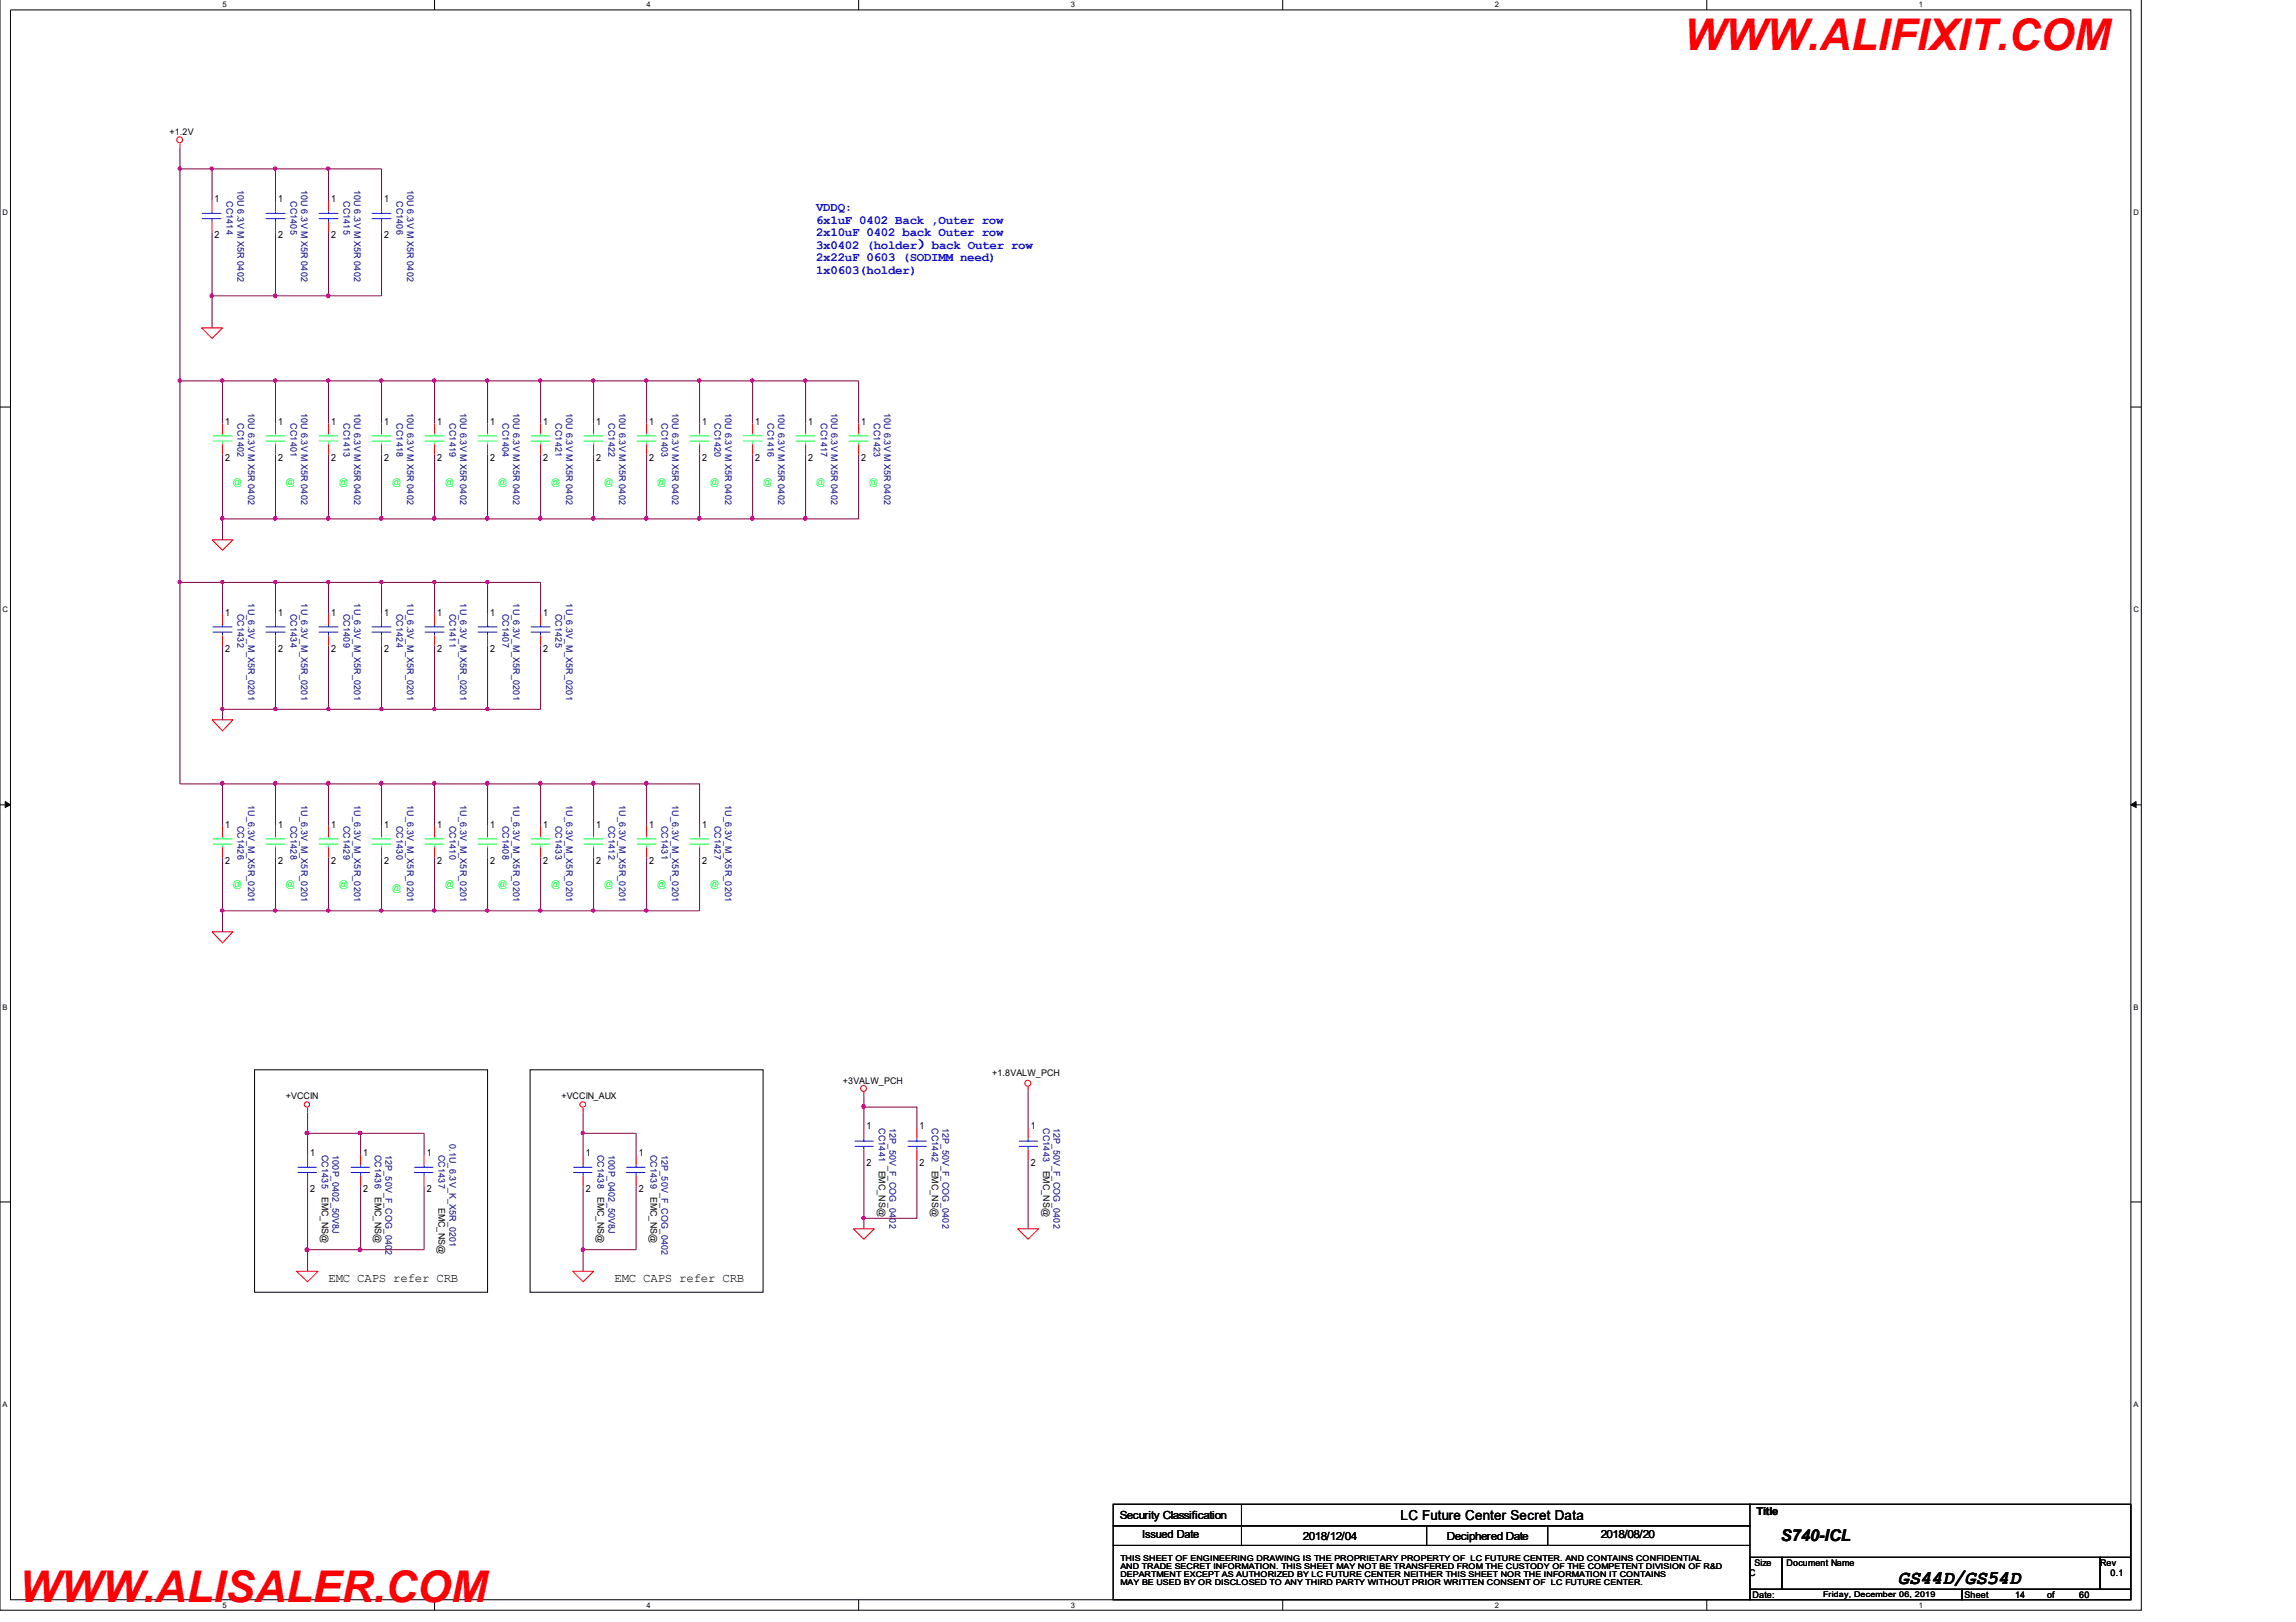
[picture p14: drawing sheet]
<svg xmlns="http://www.w3.org/2000/svg" width="297mm" height="210mm" viewBox="0 0 297 210" stroke-linecap="round" stroke-linejoin="round" font-family="sans-serif">
<defs><g id="words">
<g font-size="5.6" fill="#f00">
<text x="217.9" y="6.4">WWW.ALIFIXIT.COM</text>
<text x="2.5" y="207.3">WWW.ALISALER.COM</text>
</g>
<text font-size="2.5" x="245.5" y="205">GS44D/GS54D</text>
<text font-size="2.1" x="230.4" y="199.4">S740-ICL</text>
<text font-size="1.8" x="181.2" y="196.7">LC Future Center Secret Data</text>
<g font-size="1.6" fill="#00f">
<text x="105.6" y="27.4">VDDQ:</text>
<text x="105.6" y="29">6x1uF 0402 Back ,Outer row</text>
<text x="105.6" y="33.8">2x22uF 0603 (SODIMM need)</text>
<text x="105.6" y="35.4">1x0603(holder)</text>
<text x="105.6" y="30.6">2x10uF 0402 back Outer row</text>
<text x="105.6" y="32.2">3x0402 (holder）back Outer row</text>
</g>
<g font-size="1.6">
<text x="42.5" y="165.9">EMC CAPS refer CRB</text>
<text x="79.5" y="165.9">EMC CAPS refer CRB</text>
</g>
<g font-size="1.4">
<text x="144.9" y="196.5">Security Classification</text>
<text x="227.2" y="196.1">Title</text>
<text x="147.7" y="199.1">Issued Date</text>
<text x="168.6" y="199.2">2018/12/04</text>
<text x="187.2" y="199.2">Deciphered Date</text>
<text x="207.1" y="199.1">2018/08/20</text>
</g>
<g font-size="1.3">
<text x="27.8" y="26.2">1</text>
<text x="36" y="26.2">1</text>
<text x="42.8" y="26.2">1</text>
<text x="49.7" y="26.2">1</text>
<text x="27.8" y="30.8">2</text>
<text x="36" y="30.8">2</text>
<text x="42.8" y="30.8">2</text>
<text x="49.7" y="30.8">2</text>
<text x="29.1" y="55">1</text>
<text x="29.1" y="59.6">2</text>
<text x="36" y="55">1</text>
<text x="36" y="59.6">2</text>
<text x="42.8" y="55">1</text>
<text x="42.8" y="59.6">2</text>
<text x="49.7" y="55">1</text>
<text x="49.7" y="59.6">2</text>
<text x="56.6" y="55">1</text>
<text x="56.6" y="59.6">2</text>
<text x="63.4" y="55">1</text>
<text x="63.4" y="59.6">2</text>
<text x="70.3" y="55">1</text>
<text x="70.3" y="59.6">2</text>
<text x="77.1" y="55">1</text>
<text x="77.1" y="59.6">2</text>
<text x="84" y="55">1</text>
<text x="84" y="59.6">2</text>
<text x="90.8" y="55">1</text>
<text x="90.8" y="59.6">2</text>
<text x="97.7" y="55">1</text>
<text x="97.7" y="59.6">2</text>
<text x="104.6" y="55">1</text>
<text x="104.6" y="59.6">2</text>
<text x="111.4" y="55">1</text>
<text x="111.4" y="59.6">2</text>
<text x="29.1" y="79.7">1</text>
<text x="36" y="79.7">1</text>
<text x="42.8" y="79.7">1</text>
<text x="49.7" y="79.7">1</text>
<text x="56.6" y="79.7">1</text>
<text x="63.4" y="79.7">1</text>
<text x="70.3" y="79.7">1</text>
<text x="29.1" y="84.3">2</text>
<text x="36" y="84.3">2</text>
<text x="42.8" y="84.3">2</text>
<text x="49.7" y="84.3">2</text>
<text x="56.6" y="84.3">2</text>
<text x="63.4" y="84.3">2</text>
<text x="70.3" y="84.3">2</text>
<text x="29.1" y="107.1">1</text>
<text x="36" y="107.1">1</text>
<text x="42.8" y="107.1">1</text>
<text x="49.7" y="107.1">1</text>
<text x="56.6" y="107.1">1</text>
<text x="63.4" y="107.1">1</text>
<text x="70.3" y="107.1">1</text>
<text x="77.1" y="107.1">1</text>
<text x="84" y="107.1">1</text>
<text x="90.8" y="107.1">1</text>
<text x="29.1" y="111.8">2</text>
<text x="36" y="111.8">2</text>
<text x="42.8" y="111.8">2</text>
<text x="49.7" y="111.8">2</text>
<text x="56.6" y="111.8">2</text>
<text x="63.4" y="111.8">2</text>
<text x="70.3" y="111.8">2</text>
<text x="77.1" y="111.8">2</text>
<text x="84" y="111.8">2</text>
<text x="90.8" y="111.8">2</text>
<text x="40.1" y="149.6">1</text>
<text x="47" y="149.6">1</text>
<text x="55.2" y="149.6">1</text>
<text x="75.8" y="149.6">1</text>
<text x="82.6" y="149.6">1</text>
<text x="112.1" y="146.1">1</text>
<text x="119" y="146.1">1</text>
<text x="133.3" y="146.1">1</text>
<text x="40.1" y="154.3">2</text>
<text x="47" y="154.3">2</text>
<text x="55.2" y="154.3">2</text>
<text x="75.8" y="154.3">2</text>
<text x="82.6" y="154.3">2</text>
<text x="112.1" y="150.9">2</text>
<text x="119" y="150.9">2</text>
<text x="133.3" y="150.9">2</text>
</g>
<g font-size="1.2">
<text x="21.9" y="17.5">+1.2V</text>
<text x="37" y="142.3">+VCCIN</text>
<text x="72.6" y="142.3">+VCCIN_AUX</text>
<text x="109.1" y="140.2">+3VALW_PCH</text>
<text x="128.4" y="139.3">+1.8VALW_PCH</text>
<text x="41.7" y="154.9" transform="rotate(90 41.7 154.9)">EMC_NS@</text>
<text x="48.5" y="154.9" transform="rotate(90 48.5 154.9)">EMC_NS@</text>
<text x="77.3" y="154.9" transform="rotate(90 77.3 154.9)">EMC_NS@</text>
<text x="84.2" y="154.9" transform="rotate(90 84.2 154.9)">EMC_NS@</text>
<text x="113.7" y="151.5" transform="rotate(90 113.7 151.5)">EMC_NS@</text>
<text x="120.6" y="151.5" transform="rotate(90 120.6 151.5)">EMC_NS@</text>
<text x="135" y="151.5" transform="rotate(90 135 151.5)">EMC_NS@</text>
<text x="56.7" y="156.3" transform="rotate(90 56.7 156.3)">EMC_NS@</text>
<text x="226.3" y="204">C</text>
<text x="227" y="202.6">Size</text>
<text x="231.1" y="202.6">Document Name</text>
<text x="271.7" y="202.6">Rev</text>
<text x="273" y="204">0.1</text>
<text x="226.7" y="206.8">Date:</text>
<text x="254.2" y="206.8">Sheet</text>
<text x="260.7" y="206.8">14</text>
<text x="264.8" y="206.8">of</text>
<text x="269" y="206.8">60</text>
</g>
<g font-size="1.2" fill="#000080">
<text x="29.3" y="26" transform="rotate(90 29.3 26)">CC1414</text>
<text x="30.7" y="24.6" transform="rotate(90 30.7 24.6)">10U 6.3V M X5R 0402</text>
<text x="37.6" y="26" transform="rotate(90 37.6 26)">CC1405</text>
<text x="38.9" y="24.6" transform="rotate(90 38.9 24.6)">10U 6.3V M X5R 0402</text>
<text x="44.4" y="26" transform="rotate(90 44.4 26)">CC1415</text>
<text x="45.8" y="24.6" transform="rotate(90 45.8 24.6)">10U 6.3V M X5R 0402</text>
<text x="51.3" y="26" transform="rotate(90 51.3 26)">CC1406</text>
<text x="52.7" y="24.6" transform="rotate(90 52.7 24.6)">10U 6.3V M X5R 0402</text>
<text x="32.1" y="53.4" transform="rotate(90 32.1 53.4)">10U 6.3V M X5R 0402</text>
<text x="38.9" y="53.4" transform="rotate(90 38.9 53.4)">10U 6.3V M X5R 0402</text>
<text x="45.8" y="53.4" transform="rotate(90 45.8 53.4)">10U 6.3V M X5R 0402</text>
<text x="52.7" y="53.4" transform="rotate(90 52.7 53.4)">10U 6.3V M X5R 0402</text>
<text x="59.5" y="53.4" transform="rotate(90 59.5 53.4)">10U 6.3V M X5R 0402</text>
<text x="66.4" y="53.4" transform="rotate(90 66.4 53.4)">10U 6.3V M X5R 0402</text>
<text x="73.2" y="53.4" transform="rotate(90 73.2 53.4)">10U 6.3V M X5R 0402</text>
<text x="80.1" y="53.4" transform="rotate(90 80.1 53.4)">10U 6.3V M X5R 0402</text>
<text x="87" y="53.4" transform="rotate(90 87 53.4)">10U 6.3V M X5R 0402</text>
<text x="93.8" y="53.4" transform="rotate(90 93.8 53.4)">10U 6.3V M X5R 0402</text>
<text x="100.7" y="53.4" transform="rotate(90 100.7 53.4)">10U 6.3V M X5R 0402</text>
<text x="107.5" y="53.4" transform="rotate(90 107.5 53.4)">10U 6.3V M X5R 0402</text>
<text x="114.4" y="53.4" transform="rotate(90 114.4 53.4)">10U 6.3V M X5R 0402</text>
<text x="30.7" y="54.8" transform="rotate(90 30.7 54.8)">CC1402</text>
<text x="37.6" y="54.8" transform="rotate(90 37.6 54.8)">CC1401</text>
<text x="44.4" y="54.8" transform="rotate(90 44.4 54.8)">CC1413</text>
<text x="51.3" y="54.8" transform="rotate(90 51.3 54.8)">CC1418</text>
<text x="58.2" y="54.8" transform="rotate(90 58.2 54.8)">CC1419</text>
<text x="65" y="54.8" transform="rotate(90 65 54.8)">CC1404</text>
<text x="71.9" y="54.8" transform="rotate(90 71.9 54.8)">CC1421</text>
<text x="78.7" y="54.8" transform="rotate(90 78.7 54.8)">CC1422</text>
<text x="85.6" y="54.8" transform="rotate(90 85.6 54.8)">CC1403</text>
<text x="92.5" y="54.8" transform="rotate(90 92.5 54.8)">CC1420</text>
<text x="99.3" y="54.8" transform="rotate(90 99.3 54.8)">CC1416</text>
<text x="106.2" y="54.8" transform="rotate(90 106.2 54.8)">CC1417</text>
<text x="113" y="54.8" transform="rotate(90 113 54.8)">CC1423</text>
<text x="30.7" y="79.4" transform="rotate(90 30.7 79.4)">CC1432</text>
<text x="32.1" y="78.1" transform="rotate(90 32.1 78.1)">1U_6.3V_M_X5R_0201</text>
<text x="37.6" y="79.4" transform="rotate(90 37.6 79.4)">CC1434</text>
<text x="38.9" y="78.1" transform="rotate(90 38.9 78.1)">1U_6.3V_M_X5R_0201</text>
<text x="44.4" y="79.4" transform="rotate(90 44.4 79.4)">CC1409</text>
<text x="45.8" y="78.1" transform="rotate(90 45.8 78.1)">1U_6.3V_M_X5R_0201</text>
<text x="51.3" y="79.4" transform="rotate(90 51.3 79.4)">CC1424</text>
<text x="52.7" y="78.1" transform="rotate(90 52.7 78.1)">1U_6.3V_M_X5R_0201</text>
<text x="58.2" y="79.4" transform="rotate(90 58.2 79.4)">CC1411</text>
<text x="59.5" y="78.1" transform="rotate(90 59.5 78.1)">1U_6.3V_M_X5R_0201</text>
<text x="65" y="79.4" transform="rotate(90 65 79.4)">CC1407</text>
<text x="66.4" y="78.1" transform="rotate(90 66.4 78.1)">1U_6.3V_M_X5R_0201</text>
<text x="71.9" y="79.4" transform="rotate(90 71.9 79.4)">CC1425</text>
<text x="73.2" y="78.1" transform="rotate(90 73.2 78.1)">1U_6.3V_M_X5R_0201</text>
<text x="30.7" y="106.9" transform="rotate(90 30.7 106.9)">CC1426</text>
<text x="32.1" y="104.2" transform="rotate(90 32.1 104.2)">1U_6.3V_M_X5R_0201</text>
<text x="37.6" y="106.9" transform="rotate(90 37.6 106.9)">CC1428</text>
<text x="38.9" y="104.2" transform="rotate(90 38.9 104.2)">1U_6.3V_M_X5R_0201</text>
<text x="44.4" y="106.9" transform="rotate(90 44.4 106.9)">CC1429</text>
<text x="45.8" y="104.2" transform="rotate(90 45.8 104.2)">1U_6.3V_M_X5R_0201</text>
<text x="51.3" y="106.9" transform="rotate(90 51.3 106.9)">CC1430</text>
<text x="52.7" y="104.2" transform="rotate(90 52.7 104.2)">1U_6.3V_M_X5R_0201</text>
<text x="58.2" y="106.9" transform="rotate(90 58.2 106.9)">CC1410</text>
<text x="59.5" y="104.2" transform="rotate(90 59.5 104.2)">1U_6.3V_M_X5R_0201</text>
<text x="65" y="106.9" transform="rotate(90 65 106.9)">CC1408</text>
<text x="66.4" y="104.2" transform="rotate(90 66.4 104.2)">1U_6.3V_M_X5R_0201</text>
<text x="71.9" y="106.9" transform="rotate(90 71.9 106.9)">CC1433</text>
<text x="73.2" y="104.2" transform="rotate(90 73.2 104.2)">1U_6.3V_M_X5R_0201</text>
<text x="78.7" y="106.9" transform="rotate(90 78.7 106.9)">CC1412</text>
<text x="80.1" y="104.2" transform="rotate(90 80.1 104.2)">1U_6.3V_M_X5R_0201</text>
<text x="85.6" y="106.9" transform="rotate(90 85.6 106.9)">CC1431</text>
<text x="87" y="104.2" transform="rotate(90 87 104.2)">1U_6.3V_M_X5R_0201</text>
<text x="92.5" y="106.9" transform="rotate(90 92.5 106.9)">CC1427</text>
<text x="93.8" y="104.2" transform="rotate(90 93.8 104.2)">1U_6.3V_M_X5R_0201</text>
<text x="41.7" y="149.5" transform="rotate(90 41.7 149.5)">CC1435</text>
<text x="43" y="149.5" transform="rotate(90 43 149.5)">100P_0402_50V8J</text>
<text x="48.5" y="149.5" transform="rotate(90 48.5 149.5)">CC1436</text>
<text x="49.9" y="149.5" transform="rotate(90 49.9 149.5)">12P_50V_F_COG_0402</text>
<text x="56.7" y="149.5" transform="rotate(90 56.7 149.5)">CC1437</text>
<text x="58.2" y="148" transform="rotate(90 58.2 148)">0.1U_6.3V_K_X5R_0201</text>
<text x="77.3" y="149.5" transform="rotate(90 77.3 149.5)">CC1438</text>
<text x="78.7" y="149.5" transform="rotate(90 78.7 149.5)">100P_0402_50V8J</text>
<text x="84.2" y="149.5" transform="rotate(90 84.2 149.5)">CC1439</text>
<text x="85.6" y="149.5" transform="rotate(90 85.6 149.5)">12P_50V_F_COG_0402</text>
<text x="113.7" y="146" transform="rotate(90 113.7 146)">CC1441</text>
<text x="115.1" y="146" transform="rotate(90 115.1 146)">12P_50V_F_COG_0402</text>
<text x="120.6" y="146" transform="rotate(90 120.6 146)">CC1442</text>
<text x="121.9" y="146" transform="rotate(90 121.9 146)">12P_50V_F_COG_0402</text>
<text x="135" y="146" transform="rotate(90 135 146)">CC1443</text>
<text x="136.3" y="146" transform="rotate(90 136.3 146)">12P_50V_F_COG_0402</text>
</g>
<g font-size="1.2" fill="#0f0">
<text x="30.1" y="62.8">@</text>
<text x="37" y="62.8">@</text>
<text x="43.9" y="62.8">@</text>
<text x="50.7" y="62.8">@</text>
<text x="57.6" y="62.8">@</text>
<text x="64.4" y="62.8">@</text>
<text x="71.3" y="62.8">@</text>
<text x="78.1" y="62.8">@</text>
<text x="85" y="62.8">@</text>
<text x="91.9" y="62.8">@</text>
<text x="30.1" y="114.8">@</text>
<text x="37" y="114.8">@</text>
<text x="43.9" y="114.8">@</text>
<text x="50.7" y="115.2">@</text>
<text x="57.6" y="114.8">@</text>
<text x="64.4" y="114.8">@</text>
<text x="71.3" y="114.8">@</text>
<text x="78.1" y="114.8">@</text>
<text x="85" y="114.8">@</text>
<text x="91.9" y="114.8">@</text>
</g>
<g font-size="1.2" fill="#00ff40">
<text x="98.7" y="62.8">@</text>
<text x="105.6" y="62.8">@</text>
<text x="112.4" y="62.8">@</text>
</g>
<g font-size="1">
<text x="28.8" y=".9">5</text>
<text x="83.7" y=".9">4</text>
<text x="138.5" y=".9">3</text>
<text x="193.4" y=".9">2</text>
<text x="248.2" y=".9">1</text>
<text x=".3" y="27.8">D</text>
<text x="276" y="27.8">D</text>
<text x=".3" y="79.2">C</text>
<text x="276" y="79.2">C</text>
<text x=".3" y="130.7">B</text>
<text x="276" y="130.7">B</text>
<text x=".3" y="182">A</text>
<text x="276" y="182">A</text>
<text x="144.9" y="202">THIS SHEET OF ENGINEERING DRAWING IS THE PROPRIETARY PROPERTY OF LC FUTURE CENTER. AND CONTAINS CONFIDENTIAL</text>
<text x="144.9" y="203">AND TRADE SECRET INFORMATION. THIS SHEET MAY NOT BE TRANSFERED FROM THE CUSTODY OF THE COMPETENT DIVISION OF R&amp;D</text>
<text x="28.8" y="208">5</text>
<text x="83.7" y="208">4</text>
<text x="138.5" y="208">3</text>
<text x="144.9" y="204.1">DEPARTMENT EXCEPT AS AUTHORIZED BY LC FUTURE CENTER NEITHER THIS SHEET NOR THE INFORMATION IT CONTAINS</text>
<text x="144.9" y="205.1">MAY BE USED BY OR DISCLOSED TO ANY THIRD PARTY WITHOUT PRIOR WRITTEN CONSENT OF LC FUTURE CENTER.</text>
<text x="193.4" y="208">2</text>
<text x="235.9" y="206.7">Friday, December 06, 2019</text>
<text x="248.2" y="208">1</text>
</g>
</g></defs>
<path d="M0 -.1v208.5h277v-208.5M1.4 1.3h274.3v205.7h-274.3z" fill="none" stroke="#000" stroke-width=".13"/>
<g fill="#fff">
<path d="M28.8 .1h.4v1h-.4z"/>
<path d="M28.8 207.2h.4v1h-.4z"/>
</g>
<path d="M56.2 -.1v1.4M56.2 207v1.4" fill="none" stroke="#000" stroke-width=".13"/>
<g fill="#fff">
<path d="M83.7 .1h.4v1h-.4z"/>
<path d="M83.7 207.2h.4v1h-.4z"/>
</g>
<path d="M111.1 -.1v1.4M111.1 207v1.4" fill="none" stroke="#000" stroke-width=".13"/>
<g fill="#fff">
<path d="M138.5 .1h.4v1h-.4z"/>
<path d="M138.5 207.2h.4v1h-.4z"/>
</g>
<path d="M165.9 -.1v1.4M165.9 207v1.4" fill="none" stroke="#000" stroke-width=".13"/>
<g fill="#fff">
<path d="M193.4 .1h.4v1h-.4z"/>
<path d="M193.4 207.2h.4v1h-.4z"/>
</g>
<path d="M220.8 -.1v1.4M220.8 207v1.4" fill="none" stroke="#000" stroke-width=".13"/>
<g fill="#fff">
<path d="M248.2 .1h.5v1h-.5z"/>
<path d="M248.2 207.2h.5v1h-.5z"/>
<path d="M.3 26.9h.5v1.1h-.5z"/>
<path d="M276 26.9h.5v1.1h-.5z"/>
<path d="M.3 78.3h.5v1h-.5z"/>
<path d="M276 78.3h.5v1h-.5z"/>
</g>
<path d="M0 52.7h1.4M275.7 52.7h1.3" fill="none" stroke="#000" stroke-width=".13"/>
<g fill="#fff">
<path d="M.3 129.8h.5v1h-.5z"/>
<path d="M276 129.8h.5v1h-.5z"/>
</g>
<path d="M0 104.2h1.4M275.7 104.2h1.3" fill="none" stroke="#000" stroke-width=".13"/>
<path d="M.7 103.7l.7 .5-.7 .3zM275.7 104.2l.7-.5v.8z" fill="#000" stroke="#000" stroke-width=".13"/>
<g fill="#fff">
<path d="M.3 181.2h.5v1h-.5z"/>
<path d="M276 181.2h.5v1h-.5z"/>
</g>
<g fill="none" stroke="#000" stroke-width=".13">
<path d="M32.9 138.4h30.2v28.8h-30.2zM68.6 138.4h30.1v28.8h-30.1zM0 155.5h1.4M275.7 155.5h1.3M144 194.7h82.4v2.8h-82.4zM144 197.5h82.4v2.5h-82.4zM144 200h82.4v7h-82.4zM160.6 194.7v5.3M184.6 197.5v2.5M200.2 197.5v2.5M226.3 194.7h49.4v6.8M226.4 205.7h27.4v1.3h-27.4z"/>
<path d="M226.4 201.5h4.1v4.2h-4.1zM230.5 201.5h41.2v4.2h-41.2zM253.8 205.7h21.9v1.3h-21.9zM271.7 201.5h4v4.2h-4z"/>
</g>
<g fill="none" stroke="#f00" stroke-width=".13">
<path d="M23.3 18.6v.5M27.4 26v1.4M27.4 28.7v1.4M35.6 26v1.4M35.6 28.7v1.4M42.5 26v1.4M42.5 28.7v1.4M49.4 26v1.4M49.4 28.7v1.4M26.1 42.4h2.7l-1.4 1.4zM28.8 54.8v1.3M28.8 57.5v1.4"/>
<path d="M35.6 54.8v1.3M35.6 57.5v1.4M42.5 54.8v1.3M42.5 57.5v1.4M49.4 54.8v1.3M49.4 57.5v1.4M56.2 54.8v1.3M56.2 57.5v1.4M63.1 54.8v1.3M63.1 57.5v1.4M69.9 54.8v1.3M69.9 57.5v1.4"/>
<path d="M76.8 54.8v1.3M76.8 57.5v1.4M83.7 54.8v1.3M83.7 57.5v1.4M90.5 54.8v1.3M90.5 57.5v1.4M97.4 54.8v1.3M97.4 57.5v1.4M104.2 54.8v1.3M104.2 57.5v1.4M111.1 54.8v1.3M111.1 57.5v1.4"/>
<path d="M27.4 69.9h2.7l-1.3 1.3zM28.8 79.4v1.5M35.6 79.4v1.5M42.5 79.4v1.5M49.4 79.4v1.5M56.2 79.4v1.5M63.1 79.4v1.5M69.9 79.4v1.5M27.4 93.1h2.7l-1.3 1.5zM28.8 82.2v1.4M35.6 82.2v1.4M42.5 82.2v1.4"/>
<path d="M49.4 82.2v1.4M56.2 82.2v1.4M63.1 82.2v1.4M69.9 82.2v1.4M28.8 106.9v1.4M28.8 109.7v1.3M35.6 106.9v1.4M35.6 109.7v1.3M42.5 106.9v1.4M42.5 109.7v1.3M49.4 106.9v1.4M49.4 109.7v1.3"/>
<path d="M56.2 106.9v1.4M56.2 109.7v1.3M63.1 106.9v1.4M63.1 109.7v1.3M69.9 106.9v1.4M69.9 109.7v1.3M76.8 106.9v1.4M76.8 109.7v1.3M83.7 106.9v1.4M83.7 109.7v1.3M90.5 106.9v1.4M90.5 109.7v1.3"/>
<path d="M27.4 120.6h2.7l-1.3 1.4zM39.8 143.4v.5M39.8 149.5v1.3M39.8 152.2v1.3M46.7 149.5v1.3M46.7 152.2v1.3M54.9 149.5v1.3M54.9 152.2v1.3M75.4 143.4v.5M75.4 149.5v1.3M75.4 152.2v1.3M82.3 149.5v1.3"/>
<path d="M82.3 152.2v1.3M110.4 159h2.7l-1.3 1.4zM111.8 141.3v.6M111.8 146v1.3M111.8 148.8v1.3M118.6 146v1.3M118.6 148.8v1.3M131.7 159h2.7l-1.4 1.4zM133 140.6v.6M133 146v1.3M133 148.8v1.3M38.4 164.5h2.7l-1.3 1.4z"/>
<path d="M74.1 164.5h2.7l-1.4 1.4z"/>
<circle cx="23.2" cy="18.1" r=".38"/>
<circle cx="39.7" cy="142.9" r=".34"/>
<circle cx="75.4" cy="142.9" r=".36"/>
<circle cx="111.7" cy="140.9" r=".38"/>
<circle cx="133" cy="140.2" r=".38"/>
</g>
<g fill="none" stroke="#00ff80" stroke-width=".13">
<path d="M27.5 57.1h2.6M27.5 56.4h2.6M28.8 56.1v.3M28.8 57.1v.4M41.2 57.1h2.6M41.2 56.4h2.6M42.5 56.1v.3M42.5 57.1v.4M61.8 57.1h2.5M61.8 56.4h2.5M63.1 56.1v.3M63.1 57.1v.4"/>
<path d="M34.4 109.2h2.5M34.4 108.6h2.5M35.6 108.3v.3M35.6 109.2v.5M68.7 109.2h2.5M68.7 108.6h2.5M69.9 108.3v.3M69.9 109.2v.5M75.5 109.2h2.6M75.5 108.6h2.6M76.8 108.3v.3M76.8 109.2v.5"/>
<path d="M82.4 109.2h2.5M82.4 108.6h2.5M83.7 108.3v.3M83.7 109.2v.5"/>
</g>
<g fill="none" stroke="#00ff40" stroke-width=".13">
<path d="M34.4 57.1h2.5M34.4 56.4h2.5M35.6 56.1v.3M35.6 57.1v.4M48.1 57.1h2.5M48.1 56.4h2.5M49.4 56.1v.3M49.4 57.1v.4M54.9 57.1h2.6M54.9 56.4h2.6M56.2 56.1v.3M56.2 57.1v.4"/>
<path d="M68.7 57.1h2.5M68.7 56.4h2.5M69.9 56.1v.3M69.9 57.1v.4M75.5 57.1h2.6M75.5 56.4h2.6M76.8 56.1v.3M76.8 57.1v.4M82.4 57.1h2.5M82.4 56.4h2.5M83.7 56.1v.3M83.7 57.1v.4"/>
<path d="M89.2 57.1h2.6M89.2 56.4h2.6M90.5 56.1v.3M90.5 57.1v.4M103 57.1h2.5M103 56.4h2.5M104.2 56.1v.3M104.2 57.1v.4M109.8 57.1h2.6M109.8 56.4h2.6M111.1 56.1v.3M111.1 57.1v.4"/>
<path d="M27.5 109.2h2.6M27.5 108.6h2.6M28.8 108.3v.3M28.8 109.2v.5M41.2 109.2h2.6M41.2 108.6h2.6M42.5 108.3v.3M42.5 109.2v.5M48.1 109.2h2.5M48.1 108.6h2.5M49.4 108.3v.3M49.4 109.2v.5"/>
<path d="M54.9 109.2h2.6M54.9 108.6h2.6M56.2 108.3v.3M56.2 109.2v.5M61.8 109.2h2.5M61.8 108.6h2.5M63.1 108.3v.3M63.1 109.2v.5M89.2 109.2h2.6M89.2 108.6h2.6M90.5 108.3v.3M90.5 109.2v.5"/>
</g>
<g fill="none" stroke="#00f" stroke-width=".13">
<path d="M26.2 28.3h2.4M26.2 27.6h2.4M27.4 27.4v.2M27.4 28.3v.4M34.4 28.3h2.5M34.4 27.6h2.5M35.6 27.4v.2M35.6 28.3v.4M41.2 28.3h2.6M41.2 27.6h2.6M42.5 27.4v.2M42.5 28.3v.4"/>
<path d="M48.1 28.3h2.5M48.1 27.6h2.5M49.4 27.4v.2M49.4 28.3v.4M27.5 81.8h2.6M27.5 81.1h2.6M28.8 80.9v.2M28.8 81.8v.4M34.4 81.8h2.5M34.4 81.1h2.5M35.6 80.9v.2M35.6 81.8v.4"/>
<path d="M41.2 81.8h2.6M41.2 81.1h2.6M42.5 80.9v.2M42.5 81.8v.4M48.1 81.8h2.5M48.1 81.1h2.5M49.4 80.9v.2M49.4 81.8v.4M54.9 81.8h2.6M54.9 81.1h2.6M56.2 80.9v.2M56.2 81.8v.4"/>
<path d="M61.8 81.8h2.5M61.8 81.1h2.5M63.1 80.9v.2M63.1 81.8v.4M68.7 81.8h2.5M68.7 81.1h2.5M69.9 80.9v.2M69.9 81.8v.4M38.5 151.7h2.5M38.5 151.1h2.5M39.8 150.8v.3M39.8 151.7v.5"/>
<path d="M45.4 151.7h2.4M45.4 151.1h2.4M46.7 150.8v.3M46.7 151.7v.5M53.6 151.7h2.4M53.6 151.1h2.4M54.9 150.8v.3M54.9 151.7v.5M74.2 151.7h2.4M74.2 151.1h2.4M75.4 150.8v.3M75.4 151.7v.5"/>
<path d="M81 151.7h2.5M81 151.1h2.5M82.3 150.8v.3M82.3 151.7v.5M110.6 148.4h2.4M110.6 147.7h2.4M111.8 147.3v.4M111.8 148.4v.4M117.4 148.4h2.5M117.4 147.7h2.5M118.6 147.3v.4M118.6 148.4v.4"/>
<path d="M131.8 148.4h2.5M131.8 147.7h2.5M133 147.3v.4M133 148.4v.4"/>
</g>
<path d="M96.1 57.1h2.5M96.1 56.4h2.5M97.4 56.1v.3M97.4 57.1v.4" fill="none" stroke="#80ff00" stroke-width=".13"/>
<g fill="none" stroke="#800040" stroke-width=".13">
<path d="M23.3 19.1v2.8M23.3 21.9v27.4M23.3 21.9h4.1M27.4 38.3h8.2M27.4 30.1v8.2M27.4 38.3v4.1M35.6 21.9h6.9M35.6 21.9v4.1M35.6 30.1v8.2M35.6 38.3h6.9M35.6 21.9h-8.2v4.1M42.5 21.9h6.9v4.1"/>
<path d="M42.5 21.9v4.1M42.5 30.1v8.2M49.4 30.1v8.2h-6.9M23.3 49.3h5.5M23.3 49.3v26.1M28.8 49.3v5.5M28.8 58.9v8.3M28.8 49.3h6.8M35.6 49.3v5.5M35.6 58.9v8.3M35.6 49.3h6.9M42.5 49.3h6.9"/>
<path d="M42.5 49.3v5.5M42.5 58.9v8.3M49.4 49.3v5.5M49.4 58.9v8.3M49.4 49.3h6.8M56.2 49.3v5.5M56.2 58.9v8.3M56.2 49.3h6.9M63.1 49.3v5.5M63.1 58.9v8.3M63.1 49.3h6.8M69.9 49.3h6.9"/>
<path d="M69.9 49.3v5.5M69.9 58.9v8.3M76.8 49.3v5.5M76.8 58.9v8.3M76.8 49.3h6.9M83.7 58.9v8.3M83.7 49.3v5.5M83.7 49.3h6.8M90.5 58.9v8.3M90.5 49.3v5.5M90.5 49.3h6.9M97.4 49.3v5.5"/>
<path d="M97.4 58.9v8.3M97.4 49.3h13.7v5.5M104.2 49.3v5.5M104.2 58.9v8.3M111.1 58.9v8.3h-6.9M23.3 75.4h5.5M23.3 75.4v26h5.5M28.8 67.2v2.7M28.8 75.4v4M28.8 67.2h6.8M28.8 75.4h6.8M35.6 75.4v4"/>
<path d="M35.6 67.2h6.9M35.6 75.4h6.9M42.5 67.2h6.9M42.5 75.4h6.9M42.5 75.4v4M49.4 75.4v4M49.4 67.2h6.8M49.4 75.4h6.8M56.2 75.4v4M56.2 67.2h6.9M56.2 75.4h6.9M63.1 75.4h6.8v4"/>
<path d="M63.1 75.4v4M63.1 67.2h6.8M69.9 67.2h6.9M76.8 67.2h6.9M83.7 67.2h6.8M90.5 67.2h6.9M97.4 67.2h6.8M28.8 83.6v8.2M28.8 91.8v1.3M28.8 91.8h6.8M35.6 83.6v8.2M35.6 91.8h6.9"/>
<path d="M42.5 91.8h6.9M42.5 83.6v8.2M49.4 83.6v8.2M49.4 91.8h6.8M56.2 83.6v8.2M56.2 91.8h6.9M63.1 83.6v8.2M69.9 83.6v8.2h-6.8M28.8 101.4v5.5M28.8 111v6.9M28.8 117.9v2.7M28.8 101.4h6.8"/>
<path d="M28.8 117.9h6.8M35.6 101.4v5.5M35.6 111v6.9M35.6 101.4h6.9M35.6 117.9h6.9M42.5 101.4h6.9M42.5 117.9h6.9M42.5 101.4v5.5M42.5 111v6.9M49.4 101.4v5.5M49.4 111v6.9M49.4 101.4h6.8"/>
<path d="M49.4 117.9h6.8M56.2 101.4v5.5M56.2 111v6.9M56.2 101.4h6.9M56.2 117.9h6.9M63.1 101.4v5.5M63.1 111v6.9M63.1 101.4h6.8M63.1 117.9h6.8M69.9 101.4h6.9M69.9 101.4v5.5M69.9 111v6.9"/>
<path d="M69.9 117.9h6.9M76.8 111v6.9M76.8 101.4v5.5M76.8 117.9h6.9M76.8 101.4h6.9M83.7 111v6.9M83.7 101.4v5.5M83.7 101.4h6.8v5.5M90.5 111v6.9h-6.8M39.8 143.9v2.8M39.8 153.5v8.2M39.8 146.7v2.8"/>
<path d="M39.8 146.7h6.9M46.7 146.7h8.2v2.8M46.7 146.7v2.8M46.7 153.5v8.2M54.9 153.5v8.2h-8.2M75.4 153.5v8.2M75.4 143.9v2.8M75.4 146.7v2.8M75.4 146.7h6.9v2.8M82.3 153.5v8.2h-6.9M111.8 141.9v1.4M111.8 150.1v7.6"/>
<path d="M111.8 143.3h6.8v2.7M111.8 143.3v2.7M111.8 157.7v1.3M118.6 150.1v7.6h-6.8M133 141.2v4.8M133 150.1v8.9M39.8 161.7v2.8M39.8 161.7h6.9M75.4 161.7v2.8"/>
</g>
<g fill="#f0f" stroke="#f0f" stroke-width=".13">
<path d="M39.5 146.5h.4l.1 .1-.1 .2h-.4v-.2z" fill-rule="evenodd"/>
<path d="M46.4 146.5h.3l.1 .1-.1 .2h-.3l-.1-.2z" fill-rule="evenodd"/>
<path d="M39.5 146.5h.4l.1 .1-.1 .2h-.4v-.2z" fill-rule="evenodd"/>
<path d="M46.4 146.5h.3l.1 .1-.1 .2h-.3l-.1-.2z" fill-rule="evenodd"/>
<circle cx="39.7" cy="161.7" r=".25"/>
<circle cx="46.6" cy="161.7" r=".25"/>
<circle cx="75.4" cy="161.7" r=".24"/>
<circle cx="75.4" cy="146.6" r=".21"/>
<circle cx="23.2" cy="21.8" r=".21"/>
<circle cx="27.4" cy="21.8" r=".21"/>
<circle cx="35.6" cy="21.8" r=".21"/>
<circle cx="42.5" cy="21.8" r=".21"/>
<circle cx="27.4" cy="38.3" r=".24"/>
<circle cx="35.6" cy="38.3" r=".24"/>
<circle cx="42.4" cy="38.3" r=".24"/>
<circle cx="23.2" cy="49.2" r=".21"/>
<circle cx="23.2" cy="75.3" r=".21"/>
<circle cx="28.7" cy="49.2" r=".21"/>
<circle cx="35.6" cy="49.2" r=".21"/>
<circle cx="42.5" cy="49.2" r=".21"/>
<circle cx="49.3" cy="49.2" r=".21"/>
<circle cx="56.2" cy="49.2" r=".21"/>
<circle cx="63" cy="49.2" r=".21"/>
<circle cx="69.9" cy="49.2" r=".21"/>
<circle cx="76.7" cy="49.2" r=".21"/>
<circle cx="28.7" cy="67.1" r=".24"/>
<circle cx="63" cy="67.1" r=".24"/>
<circle cx="42.4" cy="67.1" r=".24"/>
<circle cx="35.6" cy="67.1" r=".24"/>
<circle cx="56.2" cy="67.1" r=".24"/>
<circle cx="49.3" cy="67.1" r=".24"/>
<circle cx="76.7" cy="67.1" r=".24"/>
<circle cx="69.9" cy="67.1" r=".24"/>
<circle cx="28.7" cy="75.3" r=".21"/>
<circle cx="42.5" cy="75.3" r=".21"/>
<circle cx="35.6" cy="75.3" r=".21"/>
<circle cx="49.3" cy="75.3" r=".21"/>
<circle cx="56.2" cy="75.3" r=".21"/>
<circle cx="63" cy="75.3" r=".21"/>
<circle cx="63" cy="91.8" r=".21"/>
<circle cx="28.7" cy="91.8" r=".21"/>
<circle cx="42.5" cy="91.8" r=".21"/>
<circle cx="35.6" cy="91.8" r=".21"/>
<circle cx="56.2" cy="91.8" r=".21"/>
<circle cx="49.3" cy="91.8" r=".21"/>
<circle cx="28.7" cy="101.3" r=".24"/>
<circle cx="35.6" cy="101.3" r=".24"/>
<circle cx="42.4" cy="101.3" r=".24"/>
<circle cx="49.3" cy="101.3" r=".24"/>
<circle cx="56.2" cy="101.3" r=".24"/>
<circle cx="63" cy="101.3" r=".24"/>
<circle cx="69.9" cy="101.3" r=".24"/>
<circle cx="28.7" cy="117.8" r=".21"/>
<circle cx="42.5" cy="117.8" r=".21"/>
<circle cx="35.6" cy="117.8" r=".21"/>
<circle cx="56.2" cy="117.8" r=".21"/>
<circle cx="49.3" cy="117.8" r=".21"/>
<circle cx="63" cy="117.8" r=".21"/>
<circle cx="83.6" cy="67.1" r=".24"/>
<circle cx="90.4" cy="67.1" r=".24"/>
<circle cx="97.3" cy="49.2" r=".21"/>
<circle cx="104.2" cy="49.2" r=".21"/>
<circle cx="97.3" cy="67.1" r=".24"/>
<circle cx="104.2" cy="67.1" r=".24"/>
<circle cx="90.5" cy="49.2" r=".21"/>
<circle cx="83.6" cy="49.2" r=".21"/>
<circle cx="69.9" cy="117.8" r=".21"/>
<circle cx="76.7" cy="117.8" r=".21"/>
<circle cx="83.6" cy="117.8" r=".21"/>
<circle cx="76.7" cy="101.3" r=".24"/>
<circle cx="83.6" cy="101.3" r=".24"/>
<circle cx="111.7" cy="157.6" r=".21"/>
<circle cx="111.7" cy="143.2" r=".24"/>
</g>
<use href="#words"/>
</svg>
